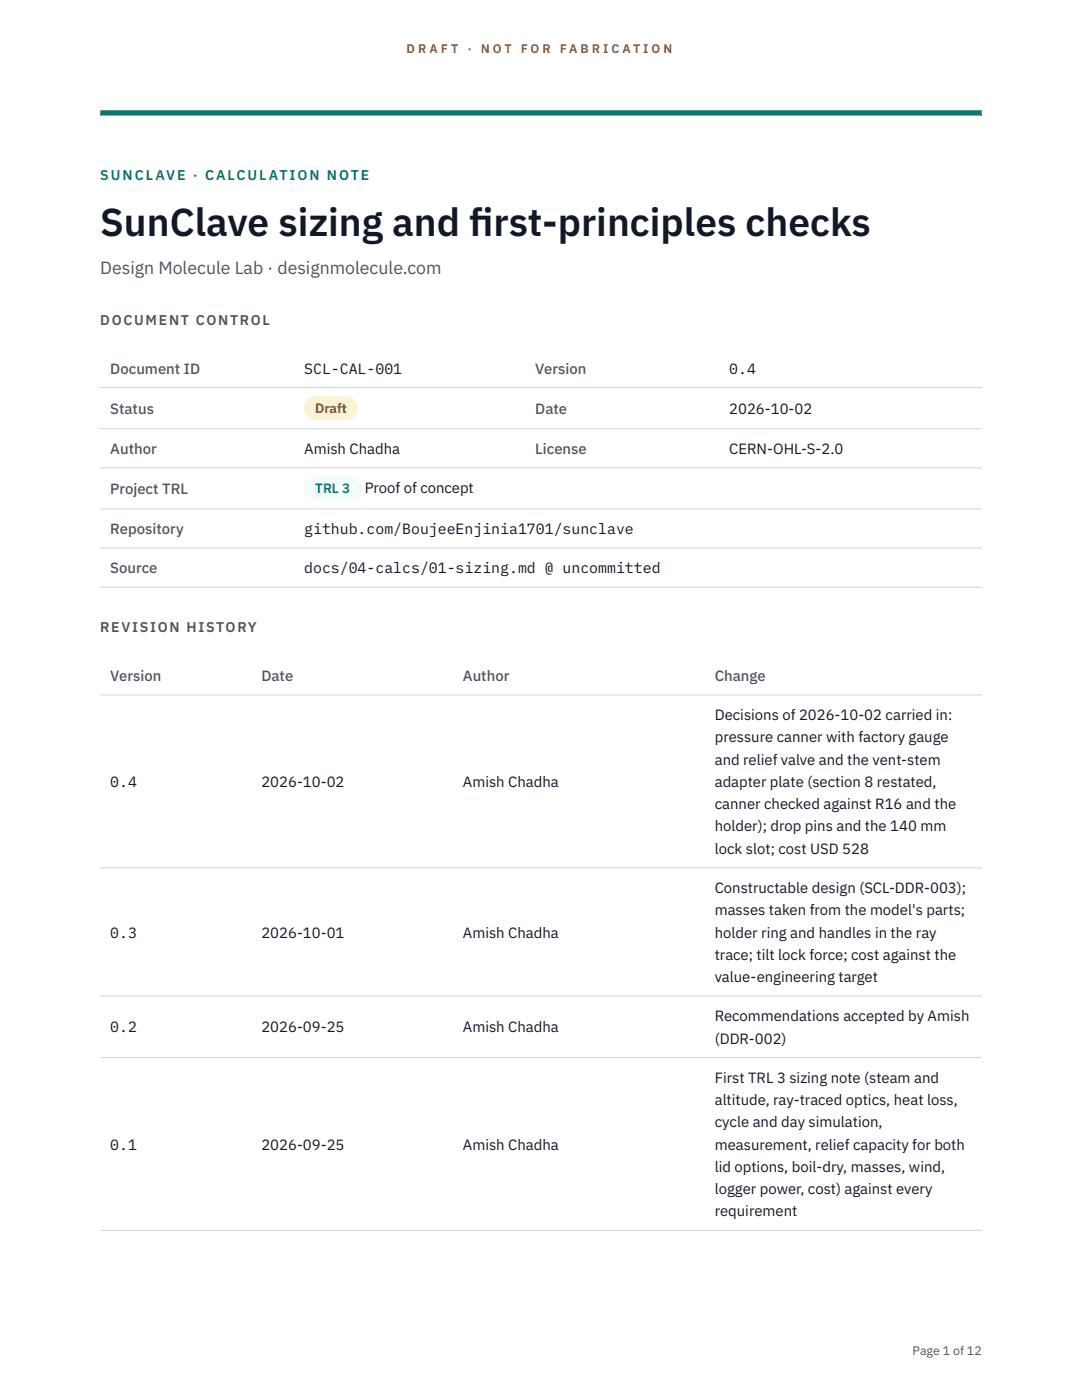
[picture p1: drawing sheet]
<svg xmlns="http://www.w3.org/2000/svg" width="216mm" height="279mm" viewBox="0 0 216 279" stroke-linecap="round" stroke-linejoin="round" font-family="sans-serif">
<defs><g id="words">
<g font-size="7.8" fill="#111827">
<text x="20" y="47.1">SunClave sizing and f</text>
<text x="93.6" y="47.1">irst-principles checks</text>
</g>
<text font-size="3.5" fill="#4b5563" x="20" y="54.6">Design Molecule Lab · designmolecule.com</text>
<g font-size="3" fill="#4b5563">
<text x="22" y="74.5">Document ID</text>
<text x="106.8" y="74.5">Version</text>
<text x="22" y="82.6">Status</text>
<text x="106.8" y="82.6">Date</text>
<text x="22" y="90.6">Author</text>
<text x="106.8" y="90.6">License</text>
<text x="22" y="98.6">Project TRL</text>
<text x="22" y="106.6">Repository</text>
<text x="22" y="114.4">Source</text>
<text x="22" y="135.9">Version</text>
<text x="52.2" y="135.9">Date</text>
<text x="92.4" y="135.9">Author</text>
<text x="142.6" y="135.9">Change</text>
</g>
<g font-size="3" fill="#111827">
<text x="60.7" y="74.5">SCL-CAL-001</text>
<text x="145.5" y="74.5">0.4</text>
<text x="145.5" y="82.6">2026-10-02</text>
<text x="60.7" y="90.6">Amish Chadha</text>
<text x="145.5" y="90.6">CERN-OHL-S-2.0</text>
<text x="72.8" y="98.5">Proof of concept</text>
<text x="60.7" y="106.6">github.com/BoujeeEnjinia1701/sunclave</text>
<text x="60.7" y="114.4">docs/04-calcs/01-sizing.md @ uncommitted</text>
<text x="142.6" y="143.7">Decisions of 2026-10-02 carried in:</text>
<text x="142.6" y="148.2">pressure canner with factory gauge</text>
<text x="142.6" y="152.6">and relief valve and the vent-stem</text>
<text x="22" y="157.1">0.4</text>
<text x="52.2" y="157.1">2026-10-02</text>
<text x="92.4" y="157.1">Amish Chadha</text>
<text x="142.6" y="157.1">adapter plate (section 8 restated,</text>
<text x="142.6" y="161.5">canner checked against R16 and the</text>
<text x="142.6" y="165.9">holder); drop pins and the 140 mm</text>
<text x="142.6" y="170.4">lock slot; cost USD 528</text>
<text x="142.6" y="178.2">Constructable design (SCL-DDR-003);</text>
<text x="142.6" y="182.7">masses taken from the model's parts;</text>
<text x="22" y="187.1">0.3</text>
<text x="52.2" y="187.1">2026-10-01</text>
<text x="92.4" y="187.1">Amish Chadha</text>
<text x="142.6" y="187.1">holder ring and handles in the ray</text>
<text x="142.6" y="191.5">trace; tilt lock force; cost against the</text>
<text x="142.6" y="196">value-engineering target</text>
<text x="142.6" y="203.8">Recommendations accepted by Amish</text>
<text x="22" y="206">0.2</text>
<text x="52.2" y="206">2026-09-25</text>
<text x="92.4" y="206">Amish Chadha</text>
<text x="142.6" y="208.3">(DDR-002)</text>
<text x="142.6" y="216.1">First TRL 3 sizing note (steam and</text>
<text x="142.6" y="220.5">altitude, ray-traced optics, heat loss,</text>
<text x="142.6" y="225">cycle and day simulation,</text>
<text x="22" y="229.4">0.1</text>
<text x="52.2" y="229.4">2026-09-25</text>
<text x="92.4" y="229.4">Amish Chadha</text>
<text x="142.6" y="229.4">measurement, relief capacity for both</text>
<text x="142.6" y="233.9">lid options, boil-dry, masses, wind,</text>
<text x="142.6" y="238.3">logger power, cost) against every</text>
<text x="142.6" y="242.7">requirement</text>
</g>
<text font-size="2.8" fill="#0f766e" x="20" y="36">SUNCLAVE · CALCULATION NOTE</text>
<g font-size="2.8" fill="#4b5563">
<text x="20" y="64.8">DOCUMENT CONTROL</text>
<text x="20" y="126.2">REVISION HISTORY</text>
</g>
<text font-size="2.7" fill="#92400e" x="62.9" y="82.5">Draft</text>
<text font-size="2.7" fill="#0f766e" x="62.9" y="98.5">TRL 3</text>
<g font-size="2.5" fill="#b45309">
<text x="81.1" y="10.5">D R A F T</text>
<text x="93.3" y="10.5">·</text>
<text x="95.9" y="10.5">N O T</text>
<text x="103.9" y="10.5">F O R</text>
<text x="111.7" y="10.5">F A B R I C A T I O N</text>
</g>
<text font-size="2.5" fill="#4b5563" x="182.1" y="270.3">Page 1 of 12</text>
</g></defs>
<path d="M20 23.1h175.9zM20 22h175.9v1.1h-175.9z" fill-rule="evenodd" fill="#0f766e"/>
<path d="M20 77.3h175.9M20 85.5h175.9M20 93.4h175.9M20 101.6h175.9M20 109.4h175.9M20 117.2h175.9M20 138.7h175.9M20 173.2h175.9M20 198.8h175.9M20 211.1h175.9M20 245.5h175.9" fill="none" stroke="#d1d5db" stroke-width=".2"/>
<path d="M60.7 79h10.7v4.9h-10.7z" fill="#fef3c7"/>
<path d="M60.7 95.1h11.4v4.8h-11.4z" fill="#f0fdfa"/>
<use href="#words"/>
</svg>
